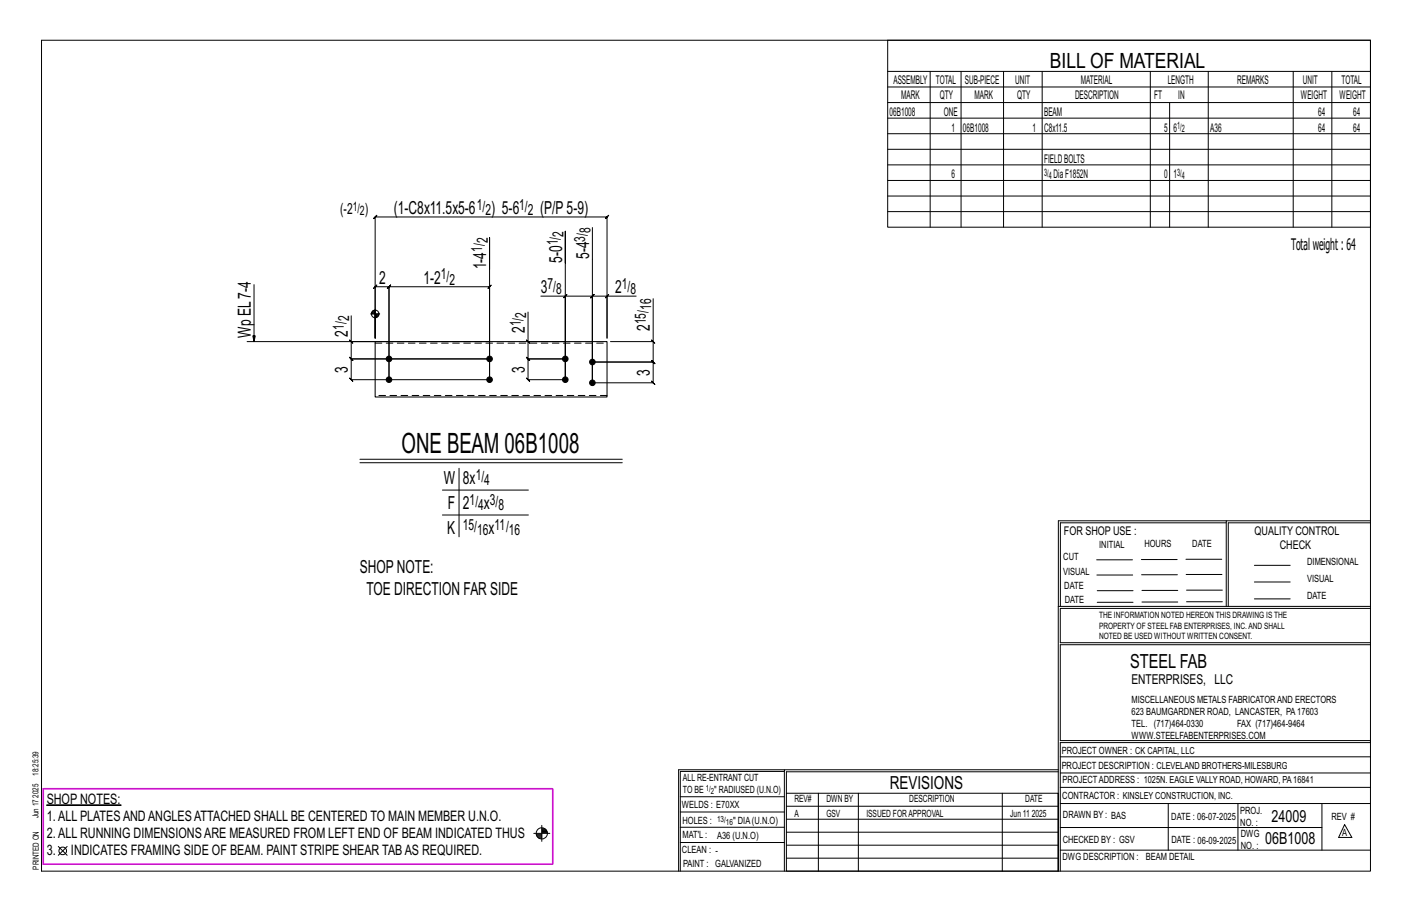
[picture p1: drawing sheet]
<svg xmlns="http://www.w3.org/2000/svg" width="432mm" height="279mm" viewBox="0 0 432 279" stroke-linecap="round" stroke-linejoin="round" font-family="sans-serif">
<defs><g id="words">
<text font-size="8.6" x="122.8" y="138.4">ONE BEAM 06B1008</text>
<text font-size="6.4" x="321.1" y="20.7">BILL OF MATERIAL</text>
<text font-size="5.9" x="345.6" y="204.1">STEEL FAB</text>
<g font-size="5.5">
<text x="120.4" y="65.3">(1-C8x11.5x5-6</text>
<text x="150.2" y="65.3">) 5-6</text>
<text x="165.2" y="65.3">(P/P5-9)</text>
<text x="148.7" y="82.3" transform="rotate(-90 148.7 82.3)">1-4</text>
<text x="171.9" y="80.4" transform="rotate(-90 171.9 80.4)">5-0</text>
<text x="180.2" y="79.2" transform="rotate(-90 180.2 79.2)">5-4</text>
<text x="115.9" y="86.7">2</text>
<text x="129.5" y="86.7">1-2</text>
<text x="165.4" y="89.5">3</text>
<text x="188.1" y="89.5">2</text>
<text x="160.5" y="101.8" transform="rotate(-90 160.5 101.8)">2</text>
<text x="198.8" y="101.2" transform="rotate(-90 198.8 101.2)">2</text>
<text x="76.7" y="103.4" transform="rotate(-90 76.7 103.4)">Wp EL7-4</text>
<text x="106.4" y="102.9" transform="rotate(-90 106.4 102.9)">2</text>
<text x="106.4" y="113.9" transform="rotate(-90 106.4 113.9)">3</text>
<text x="160.5" y="113.9" transform="rotate(-90 160.5 113.9)">3</text>
<text x="198.8" y="114.9" transform="rotate(-90 198.8 114.9)">3</text>
<text x="135.7" y="147.9">W</text>
<text x="141.6" y="147.9">8x</text>
<text x="136.9" y="155.5">F</text>
<text x="141.6" y="155.5">2</text>
<text x="148" y="155.5">x</text>
<text x="136.7" y="163.1">K</text>
<text x="149.4" y="163.1">x</text>
<text x="110.1" y="175.2">SHOPNOTE:</text>
<text x="112" y="181.7">TOE DIRECTION FAR SIDE</text>
<text x="272.2" y="241.1">REVISIONS</text>
</g>
<g font-size="5.1">
<text x="388.9" y="251.3">24009</text>
<text x="386.9" y="258.1">06B1008</text>
</g>
<text font-size="4.9" x="394.8" y="76.4">Totalweight : 64</text>
<g font-size="4.7">
<text x="104" y="65.5">(-2</text>
<text x="111.6" y="65.5">)</text>
<text x="145.8" y="64.1">1/</text>
<text x="148.4" y="65.7">2</text>
<text x="158.8" y="64.1">1/</text>
<text x="161.4" y="65.7">2</text>
<text x="180.6" y="71.3" transform="rotate(-90 180.6 71.3)">8</text>
<text x="147.5" y="77" transform="rotate(-90 147.5 77)">1/</text>
<text x="149.1" y="74.4" transform="rotate(-90 149.1 74.4)">2</text>
<text x="170.6" y="75" transform="rotate(-90 170.6 75)">1/</text>
<text x="172.3" y="72.4" transform="rotate(-90 172.3 72.4)">2</text>
<text x="178.9" y="73.9" transform="rotate(-90 178.9 73.9)">3/</text>
<text x="134.8" y="85.4">1/</text>
<text x="137.4" y="87.1">2</text>
<text x="167.5" y="88.3">7/</text>
<text x="170.1" y="90">8</text>
<text x="190.2" y="88.3">1/</text>
<text x="192.8" y="90">8</text>
<text x="199.2" y="94.8" transform="rotate(-90 199.2 94.8)">16</text>
<text x="105.2" y="100.9" transform="rotate(-90 105.2 100.9)">1/</text>
<text x="106.8" y="98.3" transform="rotate(-90 106.8 98.3)">2</text>
<text x="159.2" y="99.7" transform="rotate(-90 159.2 99.7)">1/</text>
<text x="160.9" y="97.1" transform="rotate(-90 160.9 97.1)">2</text>
<text x="197.5" y="99.2" transform="rotate(-90 197.5 99.2)">15/</text>
<text x="145.5" y="146.6">1/</text>
<text x="148.1" y="148.3">4</text>
<text x="143.6" y="154.2">1/</text>
<text x="146.2" y="155.9">4</text>
<text x="149.8" y="154.2">3/</text>
<text x="152.4" y="155.9">8</text>
<text x="141.6" y="161.9">15/</text>
<text x="151.3" y="161.9">11/</text>
<text x="145.9" y="163.5">16</text>
<text x="155.6" y="163.5">16</text>
</g>
<g font-size="4.4">
<text x="14.3" y="245.8">SHOP NOTES:</text>
<text x="14.3" y="251">1.ALL PLATESANDANGLESATTACHED SHALL BE CENTERED TO MAIN MEMBER U.N.O.</text>
<text x="14.3" y="256.3">2.ALL RUNNING DIMENSIONSARE MEASURED FROM LEFT END OF BEAM INDICATED THUS</text>
<text x="14.3" y="261.5">3.</text>
<text x="21.7" y="261.5">INDICATES FRAMING SIDE OF BEAM. PAINT STRIPE SHEAR TABAS REQUIRED.</text>
</g>
<text font-size="4.2" x="346" y="209.1">ENTERPRISES, LLC</text>
<g font-size="4">
<text x="107.9" y="64.4">1/</text>
<text x="110.1" y="65.8">2</text>
</g>
<g font-size="3.7">
<text x="273.2" y="25.6">ASSEMBLY</text>
<text x="286.2" y="25.6">TOTAL</text>
<text x="295.1" y="25.6">SUB-PIECE</text>
<text x="310.4" y="25.6">UNIT</text>
<text x="330.5" y="25.6">MATERIAL</text>
<text x="357.1" y="25.6">LENGTH</text>
<text x="378.3" y="25.6">REMARKS</text>
<text x="398.4" y="25.6">UNIT</text>
<text x="410.2" y="25.6">TOTAL</text>
<text x="272.1" y="35.5">06B1008</text>
<text x="275.6" y="30.4">MARK</text>
<text x="287.4" y="30.4">QTY</text>
<text x="288.6" y="35.5">ONE</text>
<text x="298" y="30.4">MARK</text>
<text x="311" y="30.4">QTY</text>
<text x="319.3" y="35.5">BEAM</text>
<text x="328.7" y="30.4">DESCRIPTION</text>
<text x="353" y="30.4">FT</text>
<text x="360.3" y="30.4">IN</text>
<text x="397.8" y="30.4">WEIGHT</text>
<text x="403.2" y="35.5">64</text>
<text x="409.6" y="30.4">WEIGHT</text>
<text x="413.8" y="35.5">64</text>
<text x="290.9" y="40.2">1</text>
<text x="294.5" y="40.2">06B1008</text>
<text x="315.8" y="40.2">1</text>
<text x="319.3" y="40.2">C8x11.5</text>
<text x="356" y="40.2">5</text>
<text x="358.9" y="40.2">6</text>
<text x="370.1" y="40.2">A36</text>
<text x="403.2" y="40.2">64</text>
<text x="413.8" y="40.2">64</text>
<text x="319.3" y="49.7">FIELDBOLTS</text>
<text x="290.9" y="54.5">6</text>
<text x="322.2" y="54.5">DiaF1852N</text>
<text x="356" y="54.5">0</text>
<text x="358.9" y="54.5">1</text>
<text x="325.3" y="163.4">FOR SHOP USE :</text>
<text x="383.7" y="163.4">QUALITY CONTROL</text>
<text x="391.4" y="167.8">CHECK</text>
</g>
<g font-size="3.1">
<text x="360" y="39.4">1/</text>
<text x="361.4" y="40.5">2</text>
<text x="319.3" y="53.7">3/</text>
<text x="360" y="53.7">3/</text>
<text x="320.7" y="54.8">4</text>
<text x="361.4" y="54.8">4</text>
<text x="336.2" y="167.4">INITIAL</text>
<text x="350" y="167.1">HOURS</text>
<text x="364.6" y="167.2">DATE</text>
<text x="325.2" y="171.3">CUT</text>
<text x="399.8" y="172.8">DIMENSIONAL</text>
<text x="325.1" y="175.8">VISUAL</text>
<text x="399.8" y="177.9">VISUAL</text>
<text x="325.5" y="180">DATE</text>
<text x="325.7" y="184.4">DATE</text>
<text x="399.8" y="183.1">DATE</text>
<text x="346" y="215">MISCELLANEOUS METALS FABRICATORAND ERECTORS</text>
<text x="346" y="218.6">623 BAUMGARDNER ROAD, LANCASTER, PA17603</text>
<text x="346" y="225.8">WWW.STEELFABENTERPRISES.COM</text>
<text x="346" y="222.2">TEL. (717)464-0330</text>
<text x="378.3" y="222.2">FAX (717)464-9464</text>
<text x="324.7" y="230.5">PROJECT OWNER : CK CAPITAL, LLC</text>
<text x="208.8" y="238.8">ALL RE-ENTRANT CUT</text>
<text x="324.7" y="235.1">PROJECT DESCRIPTION : CLEVELAND BROTHERS-MILESBURG</text>
<text x="324.9" y="239.5">PROJECTADDRESS : 1025N. EAGLE VALLY ROAD, HOWARD, PA16841</text>
<text x="208.8" y="242.5">TO BE</text>
<text x="218.4" y="242.5">&quot; RADIUSED (U.N.O)</text>
<text x="242.9" y="245.3">REV#</text>
<text x="252.7" y="245.3">DWN BY</text>
<text x="278.1" y="245.3">DESCRIPTION</text>
<text x="313.5" y="245.3">DATE</text>
<text x="324.9" y="244.2">CONTRACTOR : KINSLEY CONSTRUCTION, INC.</text>
<text x="208.5" y="247">WELDS : E70XX</text>
<text x="208.7" y="251.7">HOLES :</text>
<text x="224.2" y="251.8">&quot; DIA(U.N.O)</text>
<text x="242.9" y="249.9">A</text>
<text x="252.7" y="249.9">GSV</text>
<text x="264.9" y="249.9">ISSUED FORAPPROVAL</text>
<text x="309" y="249.9">Jun 11</text>
<text x="315.5" y="249.9">2025</text>
<text x="325.1" y="250">DRAWN BY : BAS</text>
<text x="358.2" y="250.5">DATE : 06-07-2025</text>
<text x="379.3" y="248.9">PROJ.</text>
<text x="407.2" y="250.5">REV #</text>
<text x="208.7" y="256.3">MAT'L :</text>
<text x="219.3" y="256.4">A36 (U.N.O)</text>
<text x="325" y="257.6">CHECKED BY : GSV</text>
<text x="358.3" y="257.7">DATE : 06-09-2025</text>
<text x="379.3" y="252.5">NO. :</text>
<text x="379.5" y="255.9">DWG</text>
<text x="410.5" y="255.5">A</text>
<text x="208.6" y="260.7">CLEAN : -</text>
<text x="324.9" y="262.9">DWG DESCRIPTION :</text>
<text x="350.4" y="263">BEAM DETAIL</text>
<text x="379.5" y="259.5">NO. :</text>
<text x="208.9" y="265">PAINT : GALVANIZED</text>
</g>
<g font-size="2.7">
<text x="336.1" y="189">THE INFORMATION NOTED HEREON THIS DRAWING IS THE</text>
<text x="336.1" y="195.4">NOTED BE USED WITHOUT WRITTEN CONSENT.</text>
<text x="336.1" y="192.2">PROPERTY OF STEEL FAB ENTERPRISES, INC.AND SHALL</text>
</g>
<g font-size="2.6">
<text x="215.9" y="241.8">1/</text>
<text x="217.4" y="242.7">2</text>
<text x="219.3" y="251.1">13/</text>
<text x="222" y="252.1">16</text>
</g>
<g font-size="2.5">
<text x="11.7" y="237.1" transform="rotate(-90 11.7 237.1)">18:25:39</text>
<text x="11.8" y="243.8" transform="rotate(-90 11.8 243.8)">2025</text>
<text x="11.8" y="250.1" transform="rotate(-90 11.8 250.1)">Jun 17</text>
<text x="11.9" y="265.8" transform="rotate(-90 11.9 265.8)">PRINTED ON</text>
</g>
</g></defs>
<g fill="#000" stroke="#000" stroke-width=".31">
<path d="M14.3 246.1h22.7v.1h-22.7z"/>
<circle cx="119" cy="109.7" r=".86"/>
<circle cx="119" cy="116.1" r=".86"/>
<circle cx="149.7" cy="116.1" r=".86"/>
<circle cx="149.7" cy="109.7" r=".86"/>
<circle cx="172.9" cy="116.1" r=".86"/>
<circle cx="172.9" cy="109.7" r=".86"/>
<circle cx="181.2" cy="110.7" r=".86"/>
<circle cx="181.2" cy="117" r=".86"/>
</g>
<g fill="none" stroke="#000" stroke-width=".31">
<path d="M12.7 12.3h406.4v254h-406.4zM271.5 12.3h147.6v57.2h-147.6zM271.5 21.8h147.6M271.5 26.6h147.6M271.5 31.4h147.6M271.5 36.1h147.6M284.5 21.8v47.7M293.9 21.8v47.7M306.9 21.8v47.7M318.7 21.8v47.7M351.8 21.8v47.7M357.7 31.4v38.1"/>
<path d="M369.5 21.8v47.7M395.5 21.8v47.7M407.3 21.8v47.7M271.5 40.9h147.6M271.5 45.6h147.6M271.5 50.4h147.6M271.5 55.2h147.6M271.5 59.9h147.6M181.2 69.6v47.4v-26.5l-.5 .5 1-1-.5 .5h4.4M271.5 64.7h147.6M77.7 87v17.4l-.4-1.7h.8l-.4 1.7M107.4 96.5v7.9h42.3"/>
<path d="M113.3 96h2.8M113.7 95.5v.5M113.9 95.2v.8M114.1 95v1M114.3 94.9v1.1M114.5 94.8v1.2M114.7 94.6v2.8M114.9 96v1.1M115.1 96v1M115.4 96v.9M115.6 96v.8M115.8 96v.4"/>
<path d="M149.7 82.3v-9.7v43.5h-42.3l.5 .5-1-1 .5 .5v-6.4l.5 .5-1-1 .5 .5h42.3h-42.3l.5 .5-1-1 .5 .5v-5.3M161.5 95.4v9h11.4M172.4 91l1-1zM172.9 80.4v-9.7v45.4v-25.6h-7.5M172.9 90.5h8.3l-.5 .5 1-1-.5 .5v26.5h18.5l.5 .5-1-1 .5 .5v-6.3l.5 .5-1-1 .5 .5h-18.5h18.5l.5 .5-1-1 .5 .5v-6.3M185.1 91l1-1zM194.5 90.5h-8.9v12.9v-37.1l.5-.5-1 1 .5-.5h-70.9l.5-.5-1 1 .5-.5v37.1v-7.4M199.7 91.3v13.1h-13M75.6 104.4h39.1M106.9 103.9l1 1zM114.7 103.4v-15.7l-.5 .5 1-1-.5 .5h4.3l-.5 .5 1-1-.5 .5v28.4v-28.4l-.5 .5 1-1-.5 .5h30.7l-.5 .5 1-1-.5 .5v28.4M161 103.9l1 1z"/>
<path d="M161.5 104.4v5.3l-.5-.5 1 1-.5-.5h11.4h-11.4l-.5-.5 1 1-.5-.5v6.4l-.5-.5 1 1-.5-.5h11.4M199.2 103.9l1 1zM110.1 140.4h80.2M110.1 141.5h80.2M135.3 149.8h26.3M135.3 157.4h26.3M140.4 143.1v21M375 159.8h-50.7v25.6M375 159.2h-51.3l-.1 107.1M419.1 159.2h-44.1v26.2M419.1 159.8h-43.5v25.6M335.4 171.1h10.9"/>
<path d="M335.4 175.8h11M349 171h11M349.1 175.7h11M362.7 171h10.9M362.7 175.6h11M383.6 172.8h11M383.6 177.9h11M323.7 185.4h95.4M335.5 184.1h11M335.5 180.6h11M349.2 184h11M349.2 180.5h11"/>
<path d="M362.9 180.4h10.9M362.9 184h10.9M383.6 183.1h11M419.1 186h-94.9v10.5h94.9M419.1 197.1h-94.9v29.3h94.9v.6h-94.9v39.3M239.9 235.8h-31.9v30.5M239.9 235.3h-32.4v31M323.6 235.3h-83.7v31M323.6 235.9h-83.1v6.6M324.2 236.3h94.9M324.2 231.4h94.9M17.8 258.8l2.7 2.7"/>
<path d="M20.5 258.8l-2.7 2.7M163.2 254.8h4.9M164 255h1.7M164.1 255.3h1.6M164.2 255.6h1.5M164.4 255.9h1.3M164.7 256.2h1M165.7 252.3v4.9M165.7 254.5h1.7M165.7 253.3h.9M165.7 253.9h1.5M165.7 253.6h1.3"/>
<path d="M165.7 254.2h1.6M208 252.9h31.9M208 257.5h31.9M208 243.6h31.9M208 248.2h31.9M240.5 242.5h83.1v23.8h-83.1zM240.5 258.4h83.1M240.5 254.4h83.1M240.5 250.4h83.1M240.5 246.5h83.1M250.3 242.5v23.8M262.5 242.5v23.8"/>
<path d="M306.5 242.5v23.8M324.2 253h80.1M324.2 245.6h94.9M324.2 259.9h94.9M324.2 240.7h94.9M357.3 245.6v14.3M378.6 245.6v14.3M404.3 245.6v14.3M411.2 252.1l2.2 3.9h-4zM240.5 262.3h83.1"/>
<circle cx="114.7" cy="96" r="1.16"/>
<circle cx="165.7" cy="254.8" r="1.71"/>
<circle cx="19.2" cy="260.1" r="1.17"/>
</g>
<path d="M13.2 241.1h155.8v23.1h-155.8z" fill="none" stroke="#f0f" stroke-width=".5"/>
<path d="M114.7 104.4h70.9v17h-70.9z" fill="none" stroke="#000" stroke-width=".32"/>
<path d="M114.7 104.9h70.9M185.6 120.9h-70.9" fill="none" stroke="#000" stroke-width=".31" stroke-dasharray="2 1.4"/>
<use href="#words"/>
</svg>
